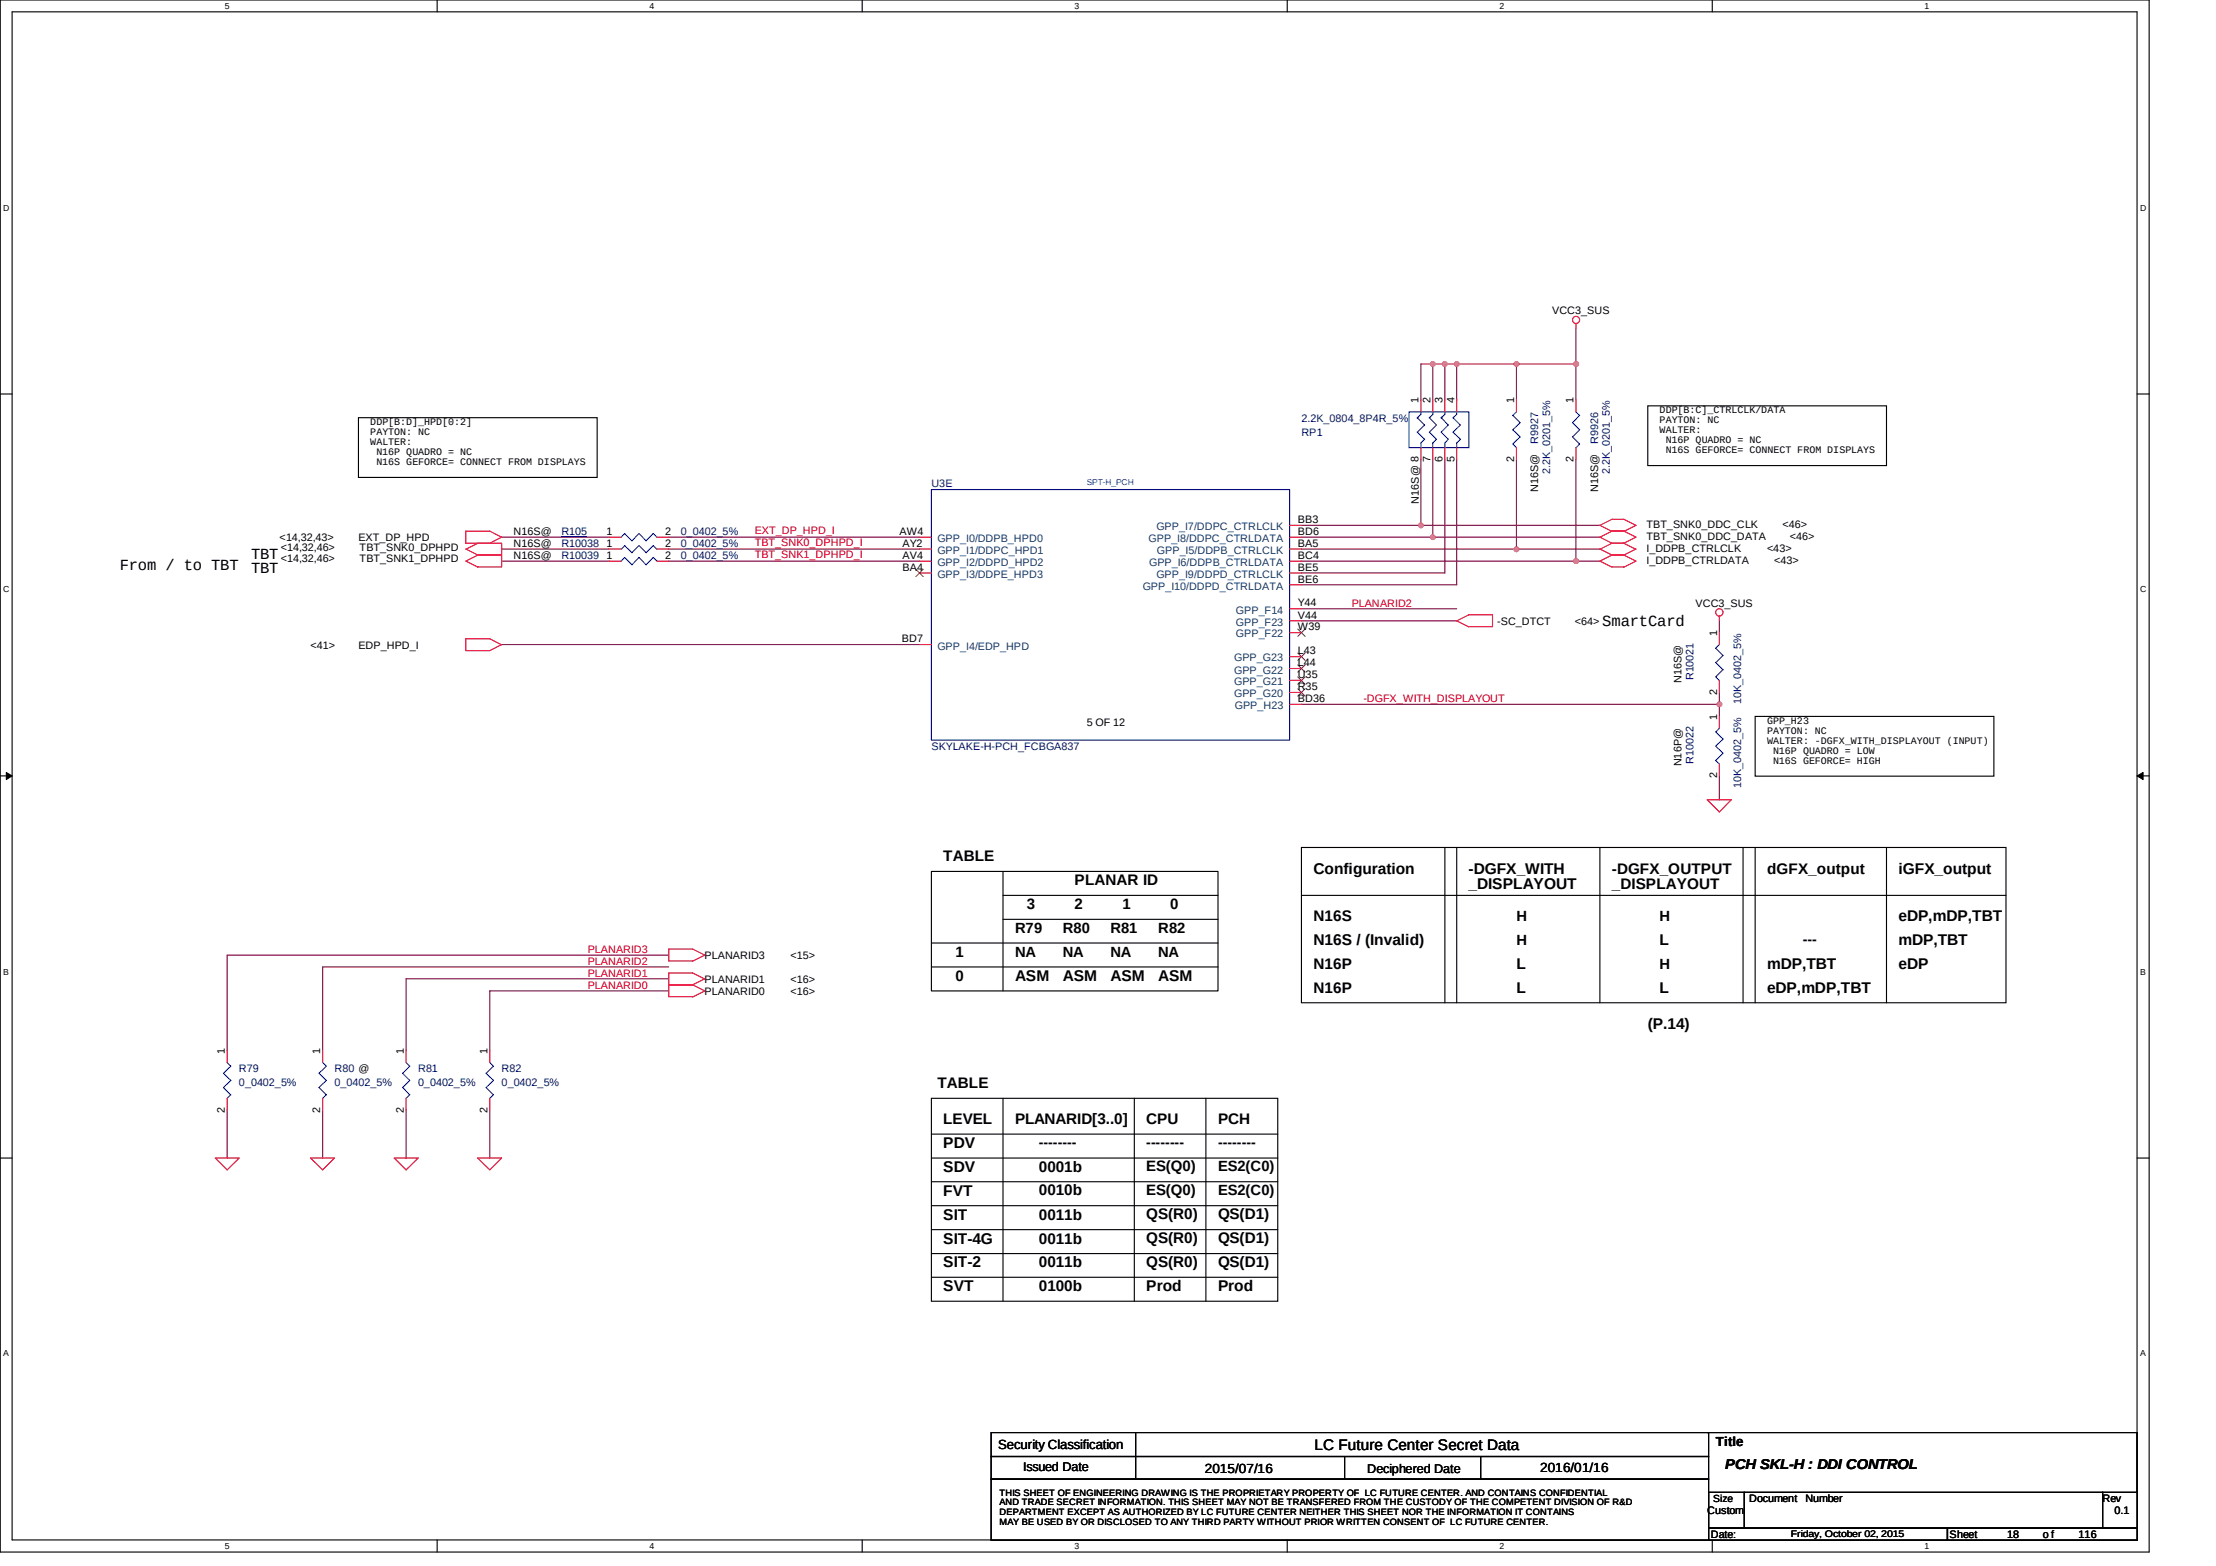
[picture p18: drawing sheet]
<svg xmlns="http://www.w3.org/2000/svg" width="297mm" height="210mm" viewBox="0 0 297 210" stroke-linecap="round" stroke-linejoin="round" font-family="sans-serif">
<defs><g id="words">
<g font-size="2.1">
<text x="16.1" y="76.3">From / to TBT</text>
<text x="33.7" y="74.9">TBT</text>
<text x="33.7" y="76.8">TBT</text>
<text x="214.8" y="83.9">SmartCard</text>
<text x="176.1" y="117.1">Configuration</text>
<text x="196.8" y="117.1">-DGFX_WITH</text>
<text x="196.8" y="119.2">_DISPLAYOUT</text>
<text x="254.5" y="117.1">iGFX_output</text>
<text x="254.5" y="123.5">eDP,mDP,TBT</text>
<text x="136.1" y="131.5">ASM</text>
<text x="142.5" y="131.5">ASM</text>
<text x="148.8" y="131.5">ASM</text>
<text x="155.3" y="131.5">ASM</text>
<text x="176.1" y="126.7">N16S / (Invalid)</text>
<text x="203.3" y="129.9">L</text>
<text x="222.5" y="126.7">L</text>
<text x="236.9" y="129.9">mDP,TBT</text>
<text x="254.5" y="126.7">mDP,TBT</text>
<text x="254.5" y="129.9">eDP</text>
<text x="203.3" y="133.1">L</text>
<text x="220.9" y="137.9">(P.14)</text>
<text x="222.5" y="133.1">L</text>
<text x="236.9" y="133.1">eDP,mDP,TBT</text>
<text x="126.4" y="153.9">PDV</text>
<text x="126.4" y="157.1">SDV</text>
<text x="126.4" y="160.3">FVT</text>
<text x="126.4" y="163.5">SIT</text>
<text x="126.4" y="166.7">SIT-4G</text>
<text x="126.4" y="173.1">SVT</text>
<text x="126.4" y="169.9">SIT-2</text>
<text x="153.6" y="173.1">Prod</text>
<text x="163.3" y="173.1">Prod</text>
</g>
<g font-size="2">
<text x="126.4" y="115.5">TABLE</text>
<text x="144" y="118.7">PLANAR ID</text>
<text x="216.1" y="117.1">-DGFX_OUTPUT</text>
<text x="216.1" y="119.2">_DISPLAYOUT</text>
<text x="236.9" y="117.1">dGFX_output</text>
<text x="136.1" y="125">R79</text>
<text x="137.7" y="121.8">3</text>
<text x="142.5" y="125">R80</text>
<text x="144" y="121.8">2</text>
<text x="148.8" y="125">R81</text>
<text x="150.5" y="121.8">1</text>
<text x="155.3" y="125">R82</text>
<text x="156.8" y="121.8">0</text>
<text x="176.1" y="123.4">N16S</text>
<text x="203.3" y="123.4">H</text>
<text x="222.5" y="123.4">H</text>
<text x="128.1" y="128.2">1</text>
<text x="128.1" y="131.4">0</text>
<text x="136.1" y="128.2">NA</text>
<text x="142.5" y="128.2">NA</text>
<text x="148.8" y="128.2">NA</text>
<text x="155.3" y="128.2">NA</text>
<text x="176.1" y="129.8">N16P</text>
<text x="203.3" y="126.6">H</text>
<text x="222.5" y="129.8">H</text>
<text x="176.1" y="133">N16P</text>
<text x="125.7" y="145.9">TABLE</text>
<text x="126.4" y="150.6">LEVEL</text>
<text x="136.1" y="150.6">PLANARID[3..0]</text>
<text x="153.6" y="150.6">CPU</text>
<text x="163.3" y="150.6">PCH</text>
<text x="139.2" y="157.1">0001b</text>
<text x="139.2" y="160.2">0010b</text>
<text x="153.6" y="157">ES(Q0)</text>
<text x="153.6" y="160.2">ES(Q0)</text>
<text x="163.3" y="157">ES2(C0)</text>
<text x="163.3" y="160.2">ES2(C0)</text>
<text x="139.2" y="163.5">0011b</text>
<text x="139.2" y="166.7">0011b</text>
<text x="153.6" y="163.4">QS(R0)</text>
<text x="153.6" y="166.7">QS(R0)</text>
<text x="163.3" y="163.4">QS(D1)</text>
<text x="163.3" y="166.7">QS(D1)</text>
<text x="139.2" y="173">0100b</text>
<text x="139.2" y="169.9">0011b</text>
<text x="153.6" y="169.8">QS(R0)</text>
<text x="163.3" y="169.8">QS(D1)</text>
<text x="176.2" y="194.3">LC Future Center Secret Data</text>
</g>
<g font-size="1.9">
<text x="241.7" y="126.5">---</text>
<text x="139.2" y="153.7">--------</text>
<text x="153.6" y="153.7">--------</text>
<text x="163.3" y="153.7">--------</text>
<text x="231.2" y="197">PCH SKL-H : DDI CONTROL</text>
</g>
<g font-size="1.8">
<text x="133.8" y="194.2">Security Classification</text>
<text x="161.5" y="197.5">2015/07/16</text>
<text x="206.4" y="197.3">2016/01/16</text>
<text x="230" y="193.8">Title</text>
</g>
<g font-size="1.7">
<text x="137.2" y="197.2">Issued Date</text>
<text x="183.3" y="197.4">Deciphered Date</text>
</g>
<g font-size="1.4">
<text x="208.1" y="42.1">VCC3_SUS</text>
<text x="190.1" y="54.1" transform="rotate(-90 190.1 54.1)">1</text>
<text x="191.7" y="54.1" transform="rotate(-90 191.7 54.1)">2</text>
<text x="193.4" y="54.1" transform="rotate(-90 193.4 54.1)">3</text>
<text x="194.9" y="54.1" transform="rotate(-90 194.9 54.1)">4</text>
<text x="203" y="54.1" transform="rotate(-90 203 54.1)">1</text>
<text x="210.9" y="54.1" transform="rotate(-90 210.9 54.1)">1</text>
<text x="191.7" y="61.9" transform="rotate(-90 191.7 61.9)">7</text>
<text x="193.4" y="61.9" transform="rotate(-90 193.4 61.9)">6</text>
<text x="194.9" y="61.9" transform="rotate(-90 194.9 61.9)">5</text>
<text x="203" y="61.9" transform="rotate(-90 203 61.9)">2</text>
<text x="206.2" y="65.9" transform="rotate(-90 206.2 65.9)">N16S@</text>
<text x="210.9" y="61.9" transform="rotate(-90 210.9 61.9)">2</text>
<text x="214.2" y="65.9" transform="rotate(-90 214.2 65.9)">N16S@</text>
<text x="68.8" y="71.7">N16S@</text>
<text x="81.3" y="71.7">1</text>
<text x="89.1" y="71.7">2</text>
<text x="120.6" y="71.7">AW4</text>
<text x="174" y="70.1">BB3</text>
<text x="174" y="71.7">BD6</text>
<text x="190.2" y="67.5" transform="rotate(-90 190.2 67.5)">N16S@ 8</text>
<text x="220.7" y="70.8">TBT_SNK0_DDC_CLK</text>
<text x="238.9" y="70.8">&lt;46&gt;</text>
<text x="37.5" y="72.5">&lt;14,32,43&gt;</text>
<text x="37.6" y="73.8">&lt;14,32,46&gt;</text>
<text x="37.6" y="75.4">&lt;14,32,46&gt;</text>
<text x="48" y="72.5">EXT_DP_HPD</text>
<text x="48.2" y="73.8">TBT_SNK0_DPHPD</text>
<text x="48.2" y="75.4">TBT_SNK1_DPHPD</text>
<text x="68.8" y="73.3">N16S@</text>
<text x="68.8" y="74.9">N16S@</text>
<text x="81.3" y="73.3">1</text>
<text x="81.3" y="74.9">1</text>
<text x="89.1" y="73.3">2</text>
<text x="89.1" y="74.9">2</text>
<text x="121" y="73.3">AY2</text>
<text x="121" y="74.9">AV4</text>
<text x="121" y="76.5">BA4</text>
<text x="174" y="73.3">BA5</text>
<text x="174" y="74.9">BC4</text>
<text x="174" y="76.5">BE5</text>
<text x="220.7" y="73.9">I_DDPB_CTRLCLK</text>
<text x="220.7" y="75.6">I_DDPB_CTRLDATA</text>
<text x="220.7" y="72.4">TBT_SNK0_DDC_DATA</text>
<text x="236.9" y="73.9">&lt;43&gt;</text>
<text x="237.8" y="75.6">&lt;43&gt;</text>
<text x="239.9" y="72.4">&lt;46&gt;</text>
<text x="174" y="78.1">BE6</text>
<text x="174" y="81.3">Y44</text>
<text x="174" y="82.9">V44</text>
<text x="200.7" y="83.7">-SC_DTCT</text>
<text x="211.1" y="83.7">&lt;64&gt;</text>
<text x="227.3" y="81.3">VCC3_SUS</text>
<text x="41.6" y="86.9">&lt;41&gt;</text>
<text x="48" y="86.9">EDP_HPD_I</text>
<text x="120.9" y="86.1">BD7</text>
<text x="174" y="84.5">W39</text>
<text x="174" y="87.7">L43</text>
<text x="174" y="89.3">L44</text>
<text x="230.2" y="85.3" transform="rotate(-90 230.2 85.3)">1</text>
<text x="174" y="90.9">U35</text>
<text x="174" y="92.5">R35</text>
<text x="174" y="94.1">BD36</text>
<text x="225.4" y="91.5" transform="rotate(-90 225.4 91.5)">N16S@</text>
<text x="230.2" y="93.1" transform="rotate(-90 230.2 93.1)">2</text>
<text x="145.7" y="97.3">5 OF 12</text>
<text x="230.2" y="96.5" transform="rotate(-90 230.2 96.5)">1</text>
<text x="225.4" y="102.7" transform="rotate(-90 225.4 102.7)">N16P@</text>
<text x="230.2" y="104.3" transform="rotate(-90 230.2 104.3)">2</text>
<text x="94.4" y="131.7">PLANARID1</text>
<text x="94.4" y="128.5">PLANARID3</text>
<text x="106" y="131.7">&lt;16&gt;</text>
<text x="106" y="128.5">&lt;15&gt;</text>
<text x="94.4" y="133.3">PLANARID0</text>
<text x="106" y="133.3">&lt;16&gt;</text>
<text x="30.1" y="141.3" transform="rotate(-90 30.1 141.3)">1</text>
<text x="42.9" y="141.3" transform="rotate(-90 42.9 141.3)">1</text>
<text x="54.1" y="141.3" transform="rotate(-90 54.1 141.3)">1</text>
<text x="65.3" y="141.3" transform="rotate(-90 65.3 141.3)">1</text>
<text x="30.1" y="149.2" transform="rotate(-90 30.1 149.2)">2</text>
<text x="42.9" y="149.2" transform="rotate(-90 42.9 149.2)">2</text>
<text x="54.1" y="149.2" transform="rotate(-90 54.1 149.2)">2</text>
<text x="65.3" y="149.2" transform="rotate(-90 65.3 149.2)">2</text>
<text x="228.8" y="202.9">Custom</text>
<text x="229.7" y="201.3">Size</text>
<text x="234.5" y="201.3">Document</text>
<text x="242" y="201.3">Number</text>
<text x="281.8" y="201.3">Rev</text>
<text x="283.4" y="202.9">0.1</text>
<text x="229.3" y="206.1">Date:</text>
<text x="261.3" y="206.1">Sheet</text>
<text x="269" y="206.1">18</text>
<text x="273.8" y="206.1">o f</text>
<text x="278.6" y="206.1">116</text>
</g>
<g font-size="1.4" fill="#000080">
<text x="174.4" y="58.4">RP1</text>
<text x="174.4" y="56.5">2.2K_0804_8P4R_5%</text>
<text x="206.2" y="59.5" transform="rotate(-90 206.2 59.5)">R9927</text>
<text x="214.2" y="59.5" transform="rotate(-90 214.2 59.5)">R9926</text>
<text x="124.8" y="65.3">U3E</text>
<text x="207.8" y="63.5" transform="rotate(-90 207.8 63.5)">2.2K_0201_5%</text>
<text x="215.8" y="63.5" transform="rotate(-90 215.8 63.5)">2.2K_0201_5%</text>
<text x="75.2" y="71.7">R105</text>
<text x="91.3" y="71.7">0_0402_5%</text>
<text x="75.2" y="73.3">R10038</text>
<text x="75.2" y="74.9">R10039</text>
<text x="91.3" y="73.3">0_0402_5%</text>
<text x="91.3" y="74.9">0_0402_5%</text>
<text x="227" y="91.2" transform="rotate(-90 227 91.2)">R10021</text>
<text x="233.4" y="94.4" transform="rotate(-90 233.4 94.4)">10K_0402_5%</text>
<text x="124.8" y="100.5">SKYLAKE-H-PCH_FCBGA837</text>
<text x="227" y="102.4" transform="rotate(-90 227 102.4)">R10022</text>
<text x="233.4" y="105.6" transform="rotate(-90 233.4 105.6)">10K_0402_5%</text>
<text x="32" y="143.7">R79</text>
<text x="44.8" y="143.7">R80 @</text>
<text x="56.1" y="143.7">R81</text>
<text x="67.2" y="143.7">R82</text>
<text x="32" y="145.6">0_0402_5%</text>
<text x="44.8" y="145.6">0_0402_5%</text>
<text x="56.1" y="145.6">0_0402_5%</text>
<text x="67.2" y="145.6">0_0402_5%</text>
</g>
<g font-size="1.4" fill="#f00">
<text x="101.2" y="71.6">EXT_DP_HPD_I</text>
<text x="101.2" y="73.2">TBT_SNK0_DPHPD_I</text>
<text x="101.2" y="74.8">TBT_SNK1_DPHPD_I</text>
<text x="181.2" y="81.3">PLANARID2</text>
<text x="182.8" y="94.1">-DGFX_WITH_DISPLAYOUT</text>
<text x="78.8" y="127.7">PLANARID3</text>
<text x="78.8" y="129.3">PLANARID2</text>
<text x="78.8" y="130.9">PLANARID1</text>
<text x="78.8" y="132.5">PLANARID0</text>
</g>
<g font-size="1.4" fill="#004080">
<text x="155" y="71">GPP_I7/DDPC_CTRLCLK</text>
<text x="125.7" y="72.7">GPP_I0/DDPB_HPD0</text>
<text x="125.7" y="74.3">GPP_I1/DDPC_HPD1</text>
<text x="125.7" y="75.8">GPP_I2/DDPD_HPD2</text>
<text x="125.7" y="77.5">GPP_I3/DDPE_HPD3</text>
<text x="154" y="72.7">GPP_I8/DDPC_CTRLDATA</text>
<text x="154" y="75.8">GPP_I6/DDPB_CTRLDATA</text>
<text x="155" y="77.5">GPP_I9/DDPD_CTRLCLK</text>
<text x="155.1" y="74.3">GPP_I5/DDPB_CTRLCLK</text>
<text x="153.2" y="79.1">GPP_I10/DDPD_CTRLDATA</text>
<text x="165.7" y="82.3">GPP_F14</text>
<text x="165.7" y="83.9">GPP_F23</text>
<text x="125.7" y="87.1">GPP_I4/EDP_HPD</text>
<text x="165.4" y="88.7">GPP_G23</text>
<text x="165.7" y="85.4">GPP_F22</text>
<text x="165.4" y="90.3">GPP_G22</text>
<text x="165.4" y="91.9">GPP_G21</text>
<text x="165.4" y="93.5">GPP_G20</text>
<text x="165.5" y="95.1">GPP_H23</text>
</g>
<g font-size="1.3">
<text x="49.6" y="57">DDP[B:D]_HPD[0:2]</text>
<text x="49.6" y="58.3">PAYTON: NC</text>
<text x="49.6" y="59.7">WALTER:</text>
<text x="222.5" y="55.4">DDP[B:C]_CTRLCLK/DATA</text>
<text x="222.5" y="56.8">PAYTON: NC</text>
<text x="222.5" y="58.1">WALTER:</text>
<text x="223.3" y="59.4">N16P QUADRO = NC</text>
<text x="50.4" y="61">N16P QUADRO = NC</text>
<text x="50.4" y="62.3">N16S GEFORCE= CONNECT FROM DISPLAYS</text>
<text x="223.3" y="60.7">N16S GEFORCE= CONNECT FROM DISPLAYS</text>
<text x="236.9" y="97">GPP_H23</text>
<text x="236.9" y="98.4">PAYTON: NC</text>
<text x="236.9" y="99.7">WALTER: -DGFX_WITH_DISPLAYOUT (INPUT)</text>
<text x="237.7" y="101">N16P QUADRO = LOW</text>
<text x="237.7" y="102.3">N16S GEFORCE= HIGH</text>
<text x="240.1" y="206">Friday, October 02, 2015</text>
</g>
<g font-size="1.2">
<text x="30.1" y="1.2">5</text>
<text x="87.1" y="1.2">4</text>
<text x="144" y="1.2">3</text>
<text x="201" y="1.2">2</text>
<text x="258" y="1.2">1</text>
<text x=".4" y="28.2">D</text>
<text x="286.9" y="28.2">D</text>
<text x=".4" y="79.4">C</text>
<text x="286.9" y="79.4">C</text>
<text x=".4" y="130.6">B</text>
<text x="286.9" y="130.6">B</text>
<text x=".4" y="181.8">A</text>
<text x="286.9" y="181.8">A</text>
<text x="134" y="200.5">THIS SHEET OF ENGINEERING DRAWING IS THE PROPRIETARY PROPERTY OF LC FUTURE CENTER. AND CONTAINS CONFIDENTIAL</text>
<text x="134" y="201.8">AND TRADE SECRET INFORMATION. THIS SHEET MAY NOT BE TRANSFERED FROM THE CUSTODY OF THE COMPETENT DIVISION OF R&amp;D</text>
<text x="134" y="203.1">DEPARTMENT EXCEPT AS AUTHORIZED BY LC FUTURE CENTER NEITHER THIS SHEET NOR THE INFORMATION IT CONTAINS</text>
<text x="30.1" y="207.6">5</text>
<text x="87.1" y="207.6">4</text>
<text x="134" y="204.4">MAY BE USED BY OR DISCLOSED TO ANY THIRD PARTY WITHOUT PRIOR WRITTEN CONSENT OF LC FUTURE CENTER.</text>
<text x="144" y="207.6">3</text>
<text x="201" y="207.6">2</text>
<text x="258" y="207.6">1</text>
</g>
<text font-size="1.1" fill="#00f" x="145.7" y="65">SPT-H_PCH</text>
</g></defs>
<path d="M0 0h288.1v208h-288.1zM1.6 1.6h284.9v204.8h-284.9z" fill="none" stroke="#000" stroke-width=".15"/>
<g fill="#fff">
<path d="M30.1 .1h.7v1.3h-.7z" fill-rule="evenodd"/>
<path d="M30.1 206.6h.7v1.3h-.7z" fill-rule="evenodd"/>
</g>
<path d="M58.6 0v1.6M58.6 206.4v1.6" fill="none" stroke="#000" stroke-width=".15"/>
<g fill="#fff">
<path d="M87.1 .1h.6v1.3h-.6z" fill-rule="evenodd"/>
<path d="M87.1 206.6h.6v1.3h-.6z" fill-rule="evenodd"/>
</g>
<path d="M115.6 0v1.6M115.6 206.4v1.6" fill="none" stroke="#000" stroke-width=".15"/>
<g fill="#fff">
<path d="M144 .1h.7v1.3h-.7z" fill-rule="evenodd"/>
<path d="M144 206.6h.7v1.3h-.7z" fill-rule="evenodd"/>
</g>
<path d="M172.5 0v1.6M172.5 206.4v1.6" fill="none" stroke="#000" stroke-width=".15"/>
<g fill="#fff">
<path d="M201 .1h.6v1.3h-.6z" fill-rule="evenodd"/>
<path d="M201 206.6h.6v1.3h-.6z" fill-rule="evenodd"/>
</g>
<path d="M229.5 0v1.6M229.5 206.4v1.6" fill="none" stroke="#000" stroke-width=".15"/>
<g fill="#fff">
<path d="M258 .1h.6v1.3h-.6z" fill-rule="evenodd"/>
<path d="M258 206.6h.6v1.3h-.6z" fill-rule="evenodd"/>
<path d="M.4 27.2h.9v1.3h-.9z" fill-rule="evenodd"/>
<path d="M286.9 27.2h.8v1.3h-.8z" fill-rule="evenodd"/>
<path d="M.4 78.4h.9v1.3h-.9z" fill-rule="evenodd"/>
<path d="M286.9 78.4h.8v1.3h-.8z" fill-rule="evenodd"/>
</g>
<path d="M0 52.8h1.6M286.5 52.8h1.6" fill="none" stroke="#000" stroke-width=".15"/>
<g fill="#fff">
<path d="M.4 129.6h.8v1.3h-.8z" fill-rule="evenodd"/>
<path d="M286.9 129.6h.8v1.3h-.8z" fill-rule="evenodd"/>
</g>
<path d="M0 104h1.6M286.5 104h1.6" fill="none" stroke="#000" stroke-width=".15"/>
<path d="M.8 103.5l.8 .5-.8 .5zM286.5 104l.8-.5v1z" fill="#000"/>
<path d="M.8 103.5l.8 .5-.8 .5zM286.5 104l.8-.5v1z" fill="none" stroke="#000" stroke-width=".13"/>
<g fill="#fff">
<path d="M.4 180.8h.8v1.3h-.8z" fill-rule="evenodd"/>
<path d="M286.9 180.8h.8v1.3h-.8z" fill-rule="evenodd"/>
</g>
<g fill="none" stroke="#000" stroke-width=".15">
<path d="M48 56h32v8h-32zM220.9 54.4h32v8h-32zM235.3 96h32v8h-32zM124.8 116.8h38.5v16h-38.5zM134.4 116.8v16M174.4 113.6h94.5v20.8h-94.5zM193.7 113.6v20.8M195.3 113.6v20.8M214.5 113.6v20.8M233.6 113.6v20.8M235.3 113.6v20.8M252.9 113.6v20.8"/>
<path d="M124.8 129.6h38.5M124.8 126.4h38.5M134.4 120h28.9M134.4 123.2h28.9M174.4 120h94.5M0 155.2h1.6M124.8 147.2h46.5v27.2h-46.5zM124.8 155.2h46.5M124.8 152h46.5M124.8 158.4h46.5M134.4 147.2v27.2M152 147.2v27.2"/>
<path d="M161.6 147.2v27.2M286.5 155.2h1.6M124.8 161.6h46.5M124.8 164.8h46.5M124.8 168h46.5M124.8 171.2h46.5"/>
</g>
<g fill="none" stroke="#800040" stroke-width=".15">
<path d="M67.2 72h14.4M89.6 72h33.7M174.4 73.6h28.9M67.2 86.4h56.1M174.4 83.2h20.9M174.4 81.6h20.9M89.6 128h-59.2v12.8M89.6 129.6h-46.3v11.2M89.6 131.2h-35.2v9.6M89.6 132.8h-23.9v8M30.4 148.8v6.4M43.3 148.8v6.4"/>
<path d="M54.4 148.8v6.4M65.7 148.8v6.4"/>
</g>
<circle cx="203.3" cy="73.6" r=".32" fill="#f0f"/>
<circle cx="203.3" cy="73.6" r=".32" fill="none" stroke="#f0f" stroke-width=".15"/>
<path d="M174.4 75.2h36.8" fill="none" stroke="#800040" stroke-width=".15"/>
<circle cx="211.3" cy="75.2" r=".33" fill="#f0f"/>
<circle cx="211.3" cy="75.2" r=".33" fill="none" stroke="#f0f" stroke-width=".15"/>
<path d="M203.3 48.8v4.8M203.3 61.6v12h11.2M211.2 61.6v13.6h3.3" fill="none" stroke="#800040" stroke-width=".15"/>
<circle cx="203.3" cy="48.8" r=".32" fill="#f0f"/>
<circle cx="203.3" cy="48.8" r=".32" fill="none" stroke="#f0f" stroke-width=".15"/>
<path d="M203.3 48.8h7.9v4.8" fill="none" stroke="#800040" stroke-width=".15"/>
<circle cx="211.3" cy="48.8" r=".33" fill="#f0f"/>
<circle cx="211.3" cy="48.8" r=".33" fill="none" stroke="#f0f" stroke-width=".15"/>
<path d="M192.1 48.8v4.8M203.3 48.8h-12.8v4.8M211.2 44v4.8" fill="none" stroke="#800040" stroke-width=".15"/>
<circle cx="192.1" cy="48.8" r=".32" fill="#f0f"/>
<circle cx="192.1" cy="48.8" r=".32" fill="none" stroke="#f0f" stroke-width=".15"/>
<path d="M193.7 48.8v4.8" fill="none" stroke="#800040" stroke-width=".15"/>
<circle cx="193.7" cy="48.8" r=".33" fill="#f0f"/>
<circle cx="193.7" cy="48.8" r=".33" fill="none" stroke="#f0f" stroke-width=".15"/>
<path d="M195.3 48.8v4.8" fill="none" stroke="#800040" stroke-width=".15"/>
<circle cx="195.3" cy="48.8" r=".32" fill="#f0f"/>
<circle cx="195.3" cy="48.8" r=".32" fill="none" stroke="#f0f" stroke-width=".15"/>
<path d="M190.5 61.6v8.8h-16.1" fill="none" stroke="#800040" stroke-width=".15"/>
<circle cx="190.5" cy="70.4" r=".32" fill="#f0f"/>
<circle cx="190.5" cy="70.4" r=".32" fill="none" stroke="#f0f" stroke-width=".15"/>
<path d="M192.1 61.6v10.4h-17.7" fill="none" stroke="#800040" stroke-width=".15"/>
<circle cx="192.1" cy="72" r=".32" fill="#f0f"/>
<circle cx="192.1" cy="72" r=".32" fill="none" stroke="#f0f" stroke-width=".15"/>
<path d="M193.7 61.6v15.2h-19.3M195.3 61.6v16.8h-20.9M174.4 94.4h56.1" fill="none" stroke="#800040" stroke-width=".15"/>
<circle cx="230.5" cy="94.4" r=".32" fill="#f0f"/>
<circle cx="230.5" cy="94.4" r=".32" fill="none" stroke="#f0f" stroke-width=".15"/>
<path d="M67.2 73.6h14.4M67.2 75.2h14.4M89.6 73.6h33.7M89.6 75.2h33.7M190.5 70.4h24M192.1 72h22.4M230.5 83.2v1.6M230.5 92.8v3.2M230.5 104v3.2" fill="none" stroke="#800040" stroke-width=".15"/>
<g fill="none" stroke="#f00" stroke-width=".15">
<path d="M190.5 53.6v1.6M192.1 53.6v1.6M193.7 53.6v1.6M195.3 53.6v1.6M203.3 53.6v1.6M211.2 43.4v.6M211.2 53.6v1.6M62.4 73.6l1.7 .8-1.7 .8 1.7 .8M64 74.4h3.2M64.1 72.8l-1.7 .8M65.7 72.8l1.5-.8-1.5-.8h-3.3v1.6h4.8v3.2h-3.2M81.6 73.6h1.7"/>
<path d="M81.6 75.2h1.7M81.6 72h1.7M88.1 73.6h1.5M88.1 75.2h1.5M88.1 72h1.5M123.3 73.6h1.5M123.3 75.2h1.5M123.3 72h1.5M123.3 76.8h1.5M172.9 73.6h1.5M172.9 75.2h1.5M172.9 72h1.5"/>
<path d="M172.9 76.8h1.5M172.9 70.4h1.5M172.9 78.4h1.5M190.5 60v1.6M192.1 60v1.6M193.7 60v1.6M195.3 60v1.6M203.3 60v1.6M211.2 60v1.6M214.5 73.6l1.6 .8M216.1 72.8l-1.6-.8 1.6-.8h1.6l1.6 .8-1.6 .8M216.1 72.8h1.6"/>
<path d="M216.1 72.8l-1.6 .8M216.1 74.4h1.6M216.1 74.4l-1.6 .8 1.6 .8M216.1 76h1.6M216.1 71.2l-1.6-.8 1.6-.8h1.6l1.6 .8-1.6 .8M217.7 72.8l1.6 .8M217.7 74.4l1.6 .8-1.6 .8M219.3 73.6l-1.6 .8M67.2 86.4l-1.5 .8h-3.3v-1.6h3.3l1.5 .8M123.3 86.4h1.5M172.9 81.6h1.5M172.9 83.2h1.5"/>
<path d="M172.9 84.8h1.5M172.9 88h1.5M172.9 89.6h1.5M172.9 91.2h1.5M172.9 92.8h1.5M172.9 94.4h1.5M196.8 82.4h3.3v1.6h-3.3M196.9 82.4l-1.6 .8 1.6 .8M230.5 82.6v.6M230.5 84.8v1.6M230.5 91.2v1.6M230.5 96v1.6"/>
<path d="M228.8 107.2h3.3l-1.6 1.6zM230.5 102.4v1.6M89.6 132h3.3M92.9 132l1.6 .8-1.6 .8M92.9 128.8h-3.3v-1.6h3.3l1.6 .8-1.6 .8M94.5 131.2l-1.6-.8h-3.3v3.2h3.3M94.5 131.2l-1.6 .8M30.4 140.8v1.6M30.4 147.2v1.6M32 155.2h-3.1l1.5 1.6 1.7-1.6M41.6 155.2h3.2l-1.5 1.6zM43.3 140.8v1.6"/>
<path d="M43.3 147.2v1.6M52.8 155.2h3.3l-1.7 1.6zM54.4 140.8v1.6M54.4 147.2v1.6M64 155.2h3.2l-1.5 1.6zM65.7 140.8v1.6M65.7 147.2v1.6"/>
<circle cx="211.3" cy="42.9" r=".48"/>
<circle cx="230.5" cy="82.1" r=".49"/>
</g>
<path d="M132.9 192h96.1v3.2h-96.1zM132.9 195.2h96.1v3.1h-96.1zM132.9 198.3h96.1v8.1h-96.1zM152.2 192v6.3M180.2 195.2v3.1M198.5 195.2v3.1M228.8 192h57.7v8M229 200h4.8v4.8h-4.8zM229 204.8h32.1v1.6h-32.1zM233.8 200h48v4.8h-48zM261 204.8h25.5v1.6h-25.5zM281.8 200h4.7v4.8h-4.7z" fill="none" stroke="#000" stroke-width=".15"/>
<g fill="none" stroke="#00f" stroke-width=".15">
<path d="M188.9 55.2h8v4.8h-8zM190 56l1 1-1 .9 1 1-.5 .5v.6M190.5 55.2v.3l-.5 .5M191.6 56l.9 1-.9 .9 .9 1-.4 .5v.6M192.1 55.2v.3M192.1 55.5l-.5 .5 .1-.2M193.2 56l.9 1-.9 .9 .9 1-.4 .5v.6M193.7 55.2v.3l-.5 .5M194.8 56l1 1-1 .9 1 1-.5 .5v.6M195.3 55.2v.3l-.5 .5M202.8 55.7l1 1-1 .9 1 1-1 .9 .5 .5M203.3 55.2l-.5 .5"/>
<path d="M211.2 55.2l.5 .5M211.7 55.7l-.9 1 .9 .9-.9 1 .9 .9-.5 .5M83.7 73.1l1 1 1-1 .9 1 1-1 .5 .5M83.7 74.7l1 1 1-1 .9 1 1-1 .5 .5M83.7 71.5l1 1 1-1 .9 1 1-1 .5 .5M83.7 73.1l-.4 .5M83.7 74.7l-.4 .5M83.7 71.5l-.4 .5M124.8 65.6h48.1v33.6h-48.1zM230 88.8l1 1M230.5 86.4l-.5 .5 1 1M230.5 97.6l-.5 .5 1 1-1 .9 1 1-1 1"/>
<path d="M231 87.8l-1 1M231 89.7l-1 1 .5 .5M230 101.9l.5 .5M30.4 142.4l.5 .5-.9 1 .9 .9-.9 1 .9 1M30.9 146.7l-.5 .5M43.3 142.4l.4 .5-.9 1 .9 .9-.9 1 .9 1M43.7 146.7l-.4 .5M54.4 142.4l.5 .5-.9 1 .9 .9-.9 1 .9 1M54.9 146.7l-.5 .5M65.7 142.4l.4 .5-.9 1 .9 .9-.9 1 .9 1M66.1 146.7l-.4 .5"/>
</g>
<path d="M122.8 76.3l1 1M123.8 76.3l-1 1M174 84.3l.9 1M174 87.5l.9 1M174 89.1l.9 1M174 90.7l.9 1M174 92.3l.9 1M174.9 84.3l-.9 1M174.9 87.5l-.9 1M174.9 89.1l-.9 1M174.9 90.7l-.9 1M174.9 92.3l-.9 1" fill="none" stroke="#804000" stroke-width=".13"/>
<path d="M75.2 71.9h3.5" fill="none" stroke="#000080" stroke-width=".13"/>
<circle cx="203.3" cy="73.6" r=".32" fill="#f0f"/>
<circle cx="203.3" cy="73.6" r=".32" fill="none" stroke="#f0f" stroke-width=".15"/>
<circle cx="211.3" cy="75.2" r=".33" fill="#f0f"/>
<circle cx="211.3" cy="75.2" r=".33" fill="none" stroke="#f0f" stroke-width=".15"/>
<circle cx="203.3" cy="48.8" r=".32" fill="#f0f"/>
<circle cx="203.3" cy="48.8" r=".32" fill="none" stroke="#f0f" stroke-width=".15"/>
<circle cx="211.3" cy="48.8" r=".33" fill="#f0f"/>
<circle cx="211.3" cy="48.8" r=".33" fill="none" stroke="#f0f" stroke-width=".15"/>
<circle cx="192.1" cy="48.8" r=".32" fill="#f0f"/>
<circle cx="192.1" cy="48.8" r=".32" fill="none" stroke="#f0f" stroke-width=".15"/>
<circle cx="193.7" cy="48.8" r=".33" fill="#f0f"/>
<circle cx="193.7" cy="48.8" r=".33" fill="none" stroke="#f0f" stroke-width=".15"/>
<circle cx="195.3" cy="48.8" r=".32" fill="#f0f"/>
<circle cx="195.3" cy="48.8" r=".32" fill="none" stroke="#f0f" stroke-width=".15"/>
<circle cx="190.5" cy="70.4" r=".32" fill="#f0f"/>
<circle cx="190.5" cy="70.4" r=".32" fill="none" stroke="#f0f" stroke-width=".15"/>
<circle cx="192.1" cy="72" r=".32" fill="#f0f"/>
<circle cx="192.1" cy="72" r=".32" fill="none" stroke="#f0f" stroke-width=".15"/>
<circle cx="230.5" cy="94.4" r=".32" fill="#f0f"/>
<circle cx="230.5" cy="94.4" r=".32" fill="none" stroke="#f0f" stroke-width=".15"/>
<use href="#words"/>
</svg>
